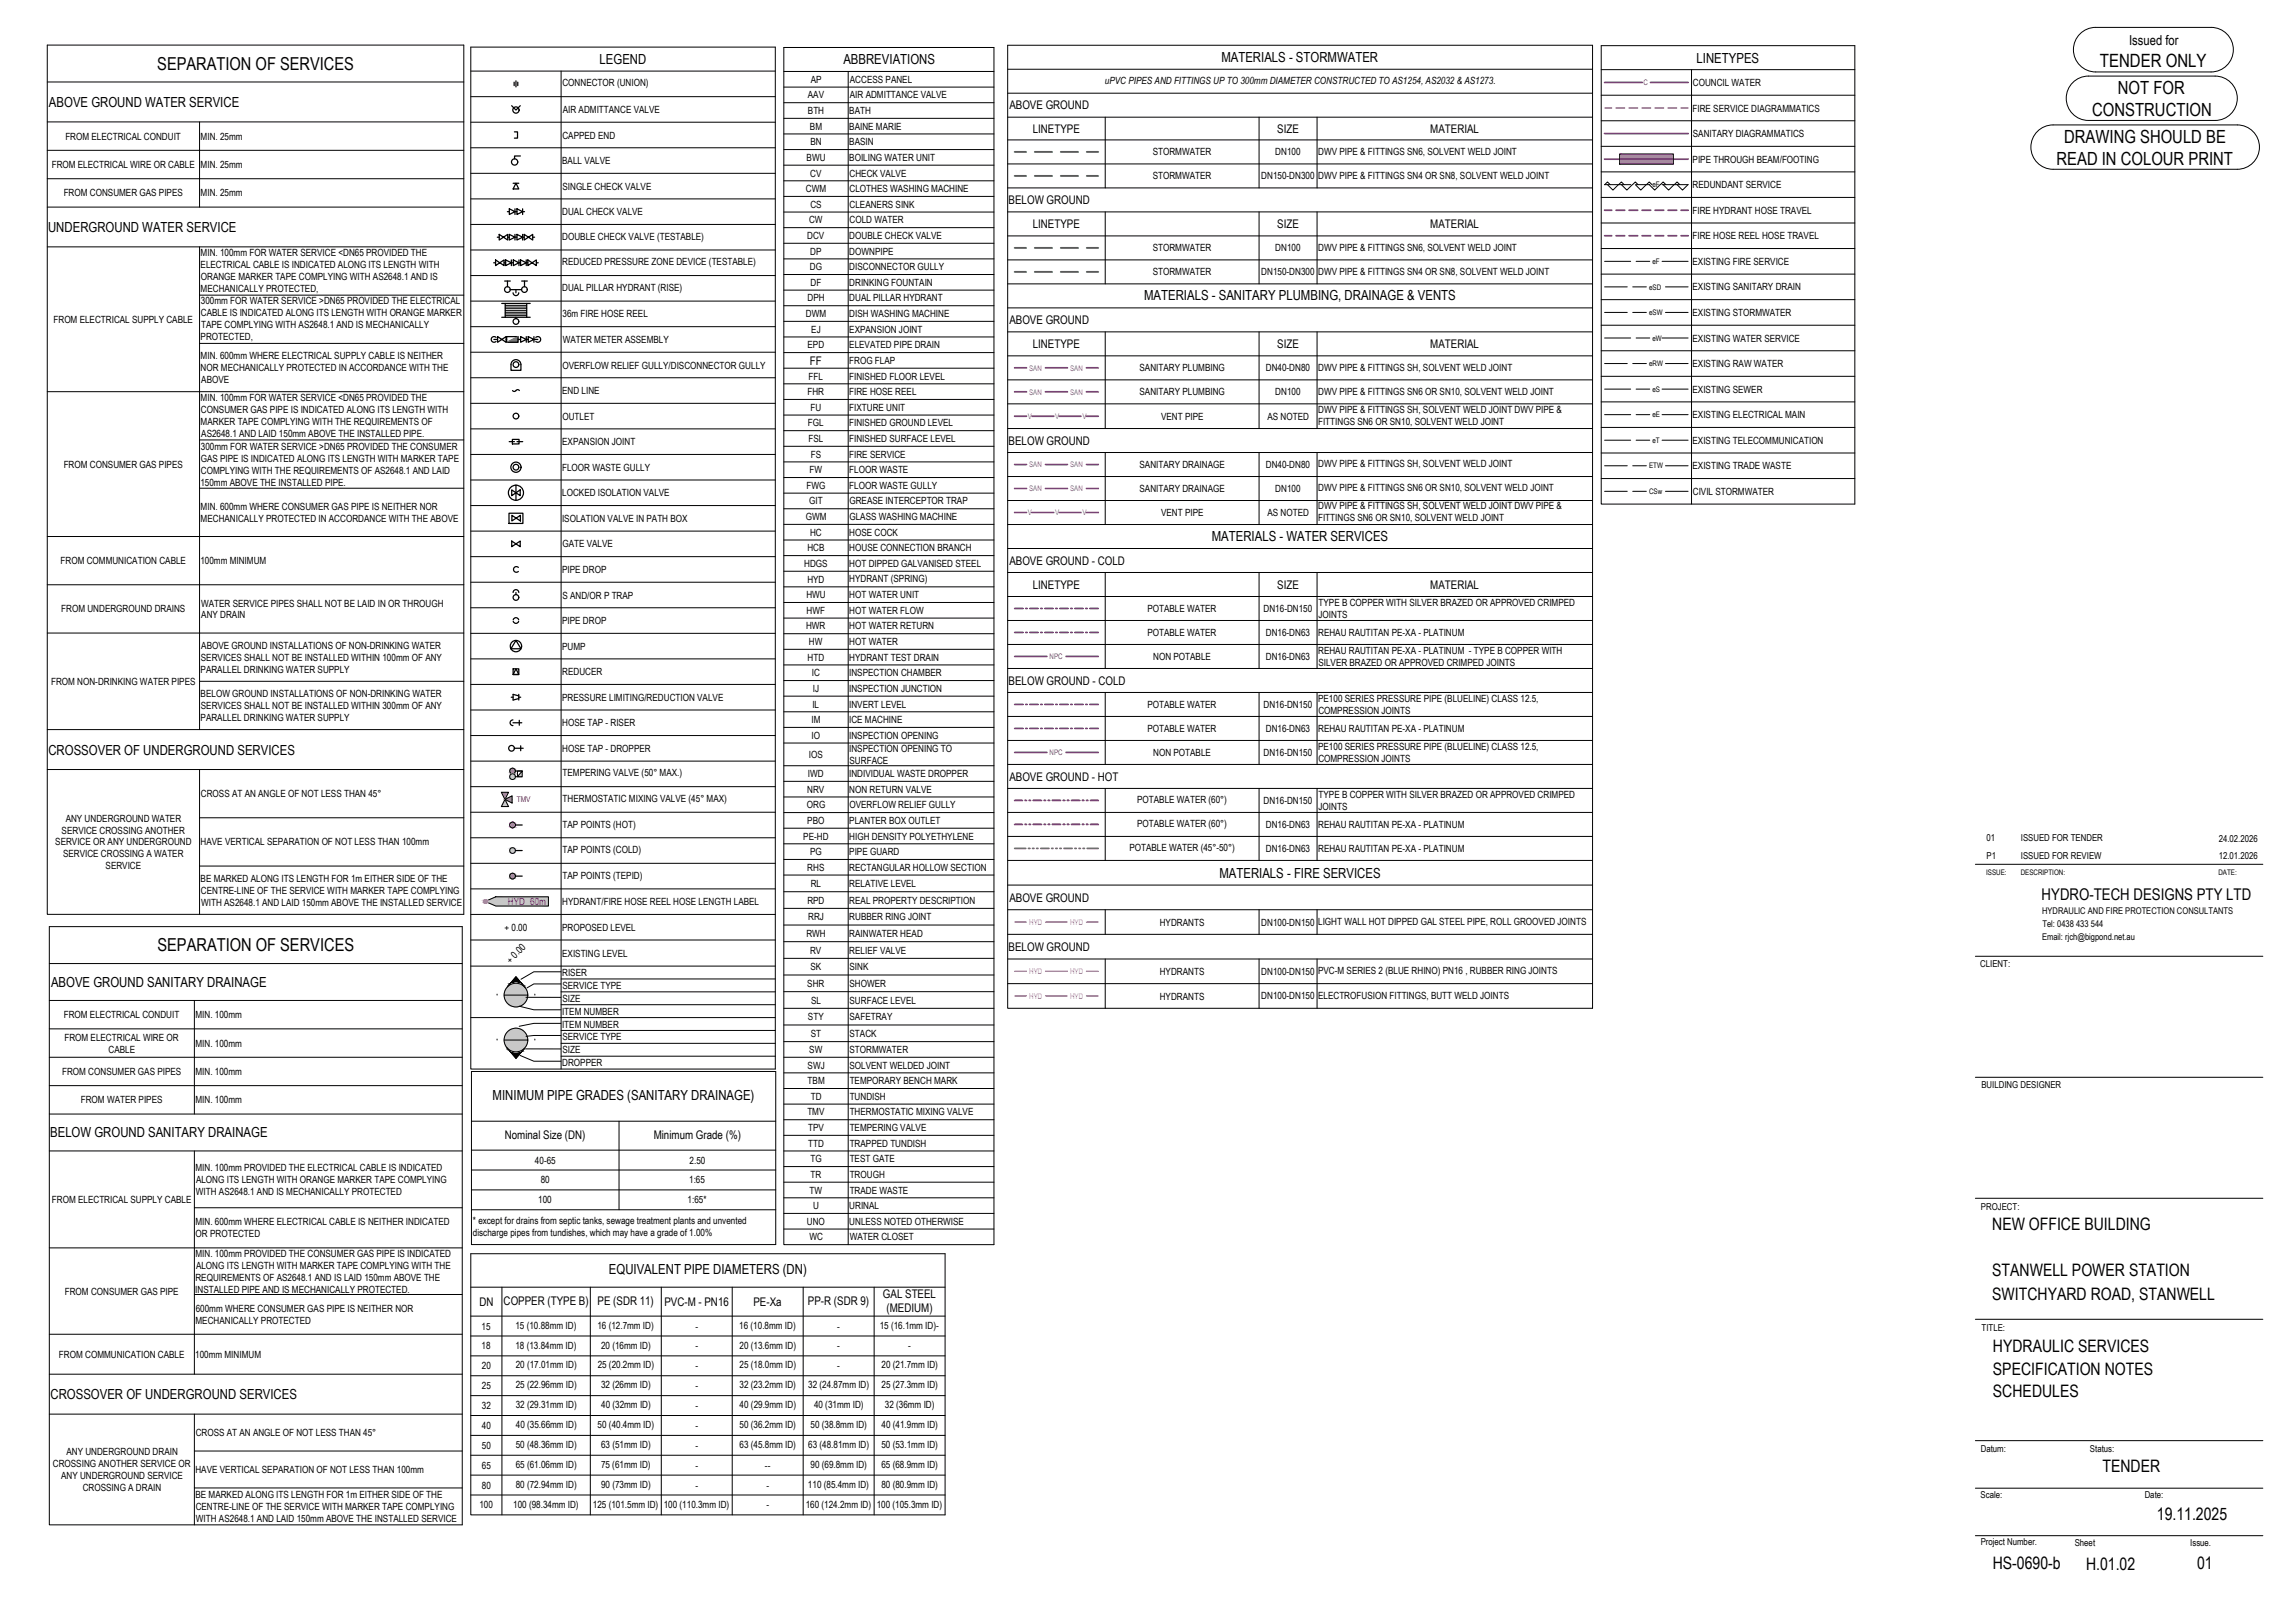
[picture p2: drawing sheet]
<svg xmlns="http://www.w3.org/2000/svg" width="841mm" height="594mm" viewBox="0 0 841 594" stroke-linecap="round" stroke-linejoin="round" font-family="sans-serif">
<defs><g id="words">
<text font-size="6.7" x="769.5" y="24.6">TENDER ONLY</text>
<g font-size="6.6">
<text x="776.1" y="34.4">NOT FOR</text>
<text x="766.7" y="42.4">CONSTRUCTION</text>
<text x="756.4" y="52.3">DRAWING SHOULD BE</text>
<text x="753.6" y="60.3">READ IN COLOUR PRINT</text>
</g>
<g font-size="6.5">
<text x="57.6" y="25.6">SEPARATION OF SERVICES</text>
<text x="57.7" y="348.5">SEPARATION OF SERVICES</text>
</g>
<g font-size="6.3">
<text x="730.1" y="450.4">NEW OFFICE BUILDING</text>
<text x="730.1" y="467.2">STANWELL POWER STATION</text>
<text x="730.1" y="476">SWITCHYARD ROAD, STANWELL</text>
<text x="730.3" y="495.2">HYDRAULIC SERVICES</text>
<text x="730.3" y="503.6">SPECIFICATION NOTES</text>
<text x="730.3" y="511.6">SCHEDULES</text>
<text x="770.5" y="539.3">TENDER</text>
<text x="790.4" y="556.8">19.11.2025</text>
<text x="730.3" y="574.7">HS-0690-b</text>
<text x="764.4" y="575">H.01.02</text>
<text x="805.1" y="574.7">01</text>
</g>
<text font-size="5.9" x="748.2" y="329.6">HYDRO-TECH DESIGNS PTY LTD</text>
<g font-size="5.1">
<text x="219.7" y="23.5">LEGEND</text>
<text x="309.1" y="23.6">ABBREVIATIONS</text>
<text x="447.6" y="22.8">MATERIALS - STORMWATER</text>
<text x="621.7" y="22.9">LINETYPES</text>
<text x="17.9" y="39.2">ABOVE GROUND WATER SERVICE</text>
<text x="17.6" y="85">UNDERGROUND WATER SERVICE</text>
<text x="419.3" y="109.9">MATERIALS - SANITARY PLUMBING, DRAINAGE &amp; VENTS</text>
<text x="444.1" y="198.3">MATERIALS - WATER SERVICES</text>
<text x="17.8" y="276.4">CROSSOVER OF UNDERGROUND SERVICES</text>
<text x="446.9" y="321.5">MATERIALS - FIRE SERVICES</text>
<text x="18.7" y="361.5">ABOVE GROUND SANITARY DRAINAGE</text>
<text x="180.5" y="402.9">MINIMUM PIPE GRADES (SANITARY DRAINAGE)</text>
<text x="18.4" y="416.6">BELOW GROUND SANITARY DRAINAGE</text>
<text x="223.1" y="466.6">EQUIVALENT PIPE DIAMETERS (DN)</text>
<text x="18.5" y="512.4">CROSSOVER OF UNDERGROUND SERVICES</text>
</g>
<text font-size="5" x="780.2" y="16.5">Issued for</text>
<g font-size="4.4">
<text x="369.9" y="40.1">ABOVE GROUND</text>
<text x="378.5" y="48.6">LINETYPE</text>
<text x="468.1" y="48.6">SIZE</text>
<text x="524.1" y="48.6">MATERIAL</text>
<text x="369.6" y="74.8">BELOW GROUND</text>
<text x="378.5" y="83.6">LINETYPE</text>
<text x="468.1" y="83.6">SIZE</text>
<text x="524.1" y="83.6">MATERIAL</text>
<text x="369.9" y="118.7">ABOVE GROUND</text>
<text x="378.5" y="127.5">LINETYPE</text>
<text x="468.1" y="127.5">SIZE</text>
<text x="524.1" y="127.5">MATERIAL</text>
<text x="296.8" y="133.6">FF</text>
<text x="369.6" y="162.9">BELOW GROUND</text>
<text x="369.9" y="206.9">ABOVE GROUND - COLD</text>
<text x="378.5" y="215.6">LINETYPE</text>
<text x="468.1" y="215.6">SIZE</text>
<text x="524.1" y="215.6">MATERIAL</text>
<text x="369.6" y="250.8">BELOW GROUND - COLD</text>
<text x="369.9" y="285.9">ABOVE GROUND - HOT</text>
<text x="369.9" y="330.2">ABOVE GROUND</text>
<text x="369.6" y="348.3">BELOW GROUND</text>
<text x="185" y="417.1">Nominal Size (DN)</text>
<text x="239.6" y="417.1">Minimum Grade (%)</text>
<text x="175.7" y="478.3">DN</text>
<text x="184.6" y="477.9">COPPER (TYPE B)</text>
<text x="219" y="477.9">PE (SDR 11)</text>
<text x="243.5" y="478.3">PVC-M - PN16</text>
<text x="276.1" y="478.3">PE-Xa</text>
<text x="296.1" y="477.9">PP-R (SDR 9)</text>
<text x="323.6" y="475.2">GAL STEEL</text>
<text x="324.9" y="480.5">(MEDIUM)</text>
</g>
<g font-size="3.6">
<text x="206.1" y="31.7">CONNECTOR (UNION)</text>
<text x="297.1" y="30.3">AP</text>
<text x="311.5" y="30.3">ACCESS PANEL</text>
<text x="404.9" y="30.8">uPVC PIPES AND FITTINGS UP TO 300mm DIAMETER CONSTRUCTED TO AS1254, AS2032 &amp; AS1273.</text>
<text x="620.3" y="31.5">COUNCIL WATER</text>
<text x="206.2" y="41.4">AIR ADMITTANCE VALVE</text>
<text x="296.1" y="36.1">AAV</text>
<text x="296.1" y="41.8">BTH</text>
<text x="311.2" y="41.8">BATH</text>
<text x="311.5" y="36.1">AIR ADMITTANCE VALVE</text>
<text x="620.2" y="40.9">FIRE SERVICE DIAGRAMMATICS</text>
<text x="296.8" y="47.5">BM</text>
<text x="311.2" y="47.5">BAINE MARIE</text>
<text x="23.9" y="51.2">FROM ELECTRICAL CONDUIT</text>
<text x="73.5" y="51.1">MIN. 25mm</text>
<text x="206.1" y="50.7">CAPPED END</text>
<text x="297" y="53.2">BN</text>
<text x="311.2" y="53.2">BASIN</text>
<text x="620.4" y="50.2">SANITARY DIAGRAMMATICS</text>
<text x="295.6" y="58.9">BWU</text>
<text x="311.2" y="58.9">BOILING WATER UNIT</text>
<text x="422.4" y="56.9">STORMWATER</text>
<text x="467.4" y="56.9">DN100</text>
<text x="483.1" y="56.7">DWV PIPE &amp; FITTINGS SN6, SOLVENT WELD JOINT</text>
<text x="620.3" y="59.6">PIPE THROUGH BEAM/FOOTING</text>
<text x="19" y="61.6">FROM ELECTRICAL WIRE OR CABLE</text>
<text x="73.5" y="61.5">MIN. 25mm</text>
<text x="206" y="60.1">BALL VALVE</text>
<text x="296.9" y="64.7">CV</text>
<text x="311.3" y="64.7">CHECK VALVE</text>
<text x="422.4" y="65.7">STORMWATER</text>
<text x="462.2" y="65.7">DN150-DN300</text>
<text x="483.1" y="65.5">DWV PIPE &amp; FITTINGS SN4 OR SN8, SOLVENT WELD JOINT</text>
<text x="23.3" y="72">FROM CONSUMER GAS PIPES</text>
<text x="73.5" y="71.9">MIN. 25mm</text>
<text x="206.1" y="69.5">SINGLE CHECK VALVE</text>
<text x="295.4" y="70.4">CWM</text>
<text x="311.3" y="70.4">CLOTHES WASHING MACHINE</text>
<text x="620.3" y="68.9">REDUNDANT SERVICE</text>
<text x="297" y="76.1">CS</text>
<text x="311.3" y="76.1">CLEANERS SINK</text>
<text x="206" y="78.8">DUAL CHECK VALVE</text>
<text x="296.5" y="81.8">CW</text>
<text x="311.3" y="81.8">COLD WATER</text>
<text x="620.2" y="78.3">FIRE HYDRANT HOSE TRAVEL</text>
<text x="206" y="87.8">DOUBLE CHECK VALVE (TESTABLE)</text>
<text x="295.8" y="87.5">DCV</text>
<text x="311.2" y="87.5">DOUBLE CHECK VALVE</text>
<text x="620.2" y="87.7">FIRE HOSE REEL HOSE TRAVEL</text>
<text x="73.5" y="93.8">MIN. 100mm FOR WATER SERVICE &lt;DN65 PROVIDED THE</text>
<text x="296.9" y="93.3">DP</text>
<text x="311.2" y="93.3">DOWNPIPE</text>
<text x="422.4" y="92.1">STORMWATER</text>
<text x="467.4" y="92.1">DN100</text>
<text x="483.1" y="91.9">DWV PIPE &amp; FITTINGS SN6, SOLVENT WELD JOINT</text>
<text x="73.5" y="98.1">ELECTRICAL CABLE IS INDICATED ALONG ITS LENGTH WITH</text>
<text x="206" y="97.2">REDUCED PRESSURE ZONE DEVICE (TESTABLE)</text>
<text x="296.8" y="99">DG</text>
<text x="311.2" y="99">DISCONNECTOR GULLY</text>
<text x="422.4" y="100.9">STORMWATER</text>
<text x="462.2" y="100.9">DN150-DN300</text>
<text x="483.1" y="100.7">DWV PIPE &amp; FITTINGS SN4 OR SN8, SOLVENT WELD JOINT</text>
<text x="620.3" y="97">EXISTING FIRE SERVICE</text>
<text x="73.5" y="106.9">MECHANICALLY PROTECTED,</text>
<text x="73.6" y="102.5">ORANGE MARKER TAPE COMPLYING WITH AS2648.1 AND IS</text>
<text x="206" y="106.5">DUAL PILLAR HYDRANT (RISE)</text>
<text x="297" y="104.7">DF</text>
<text x="311.2" y="104.7">DRINKING FOUNTAIN</text>
<text x="620.3" y="106.4">EXISTING SANITARY DRAIN</text>
<text x="73.6" y="111.4">300mm FOR WATER SERVICE &gt;DN65 PROVIDED THE ELECTRICAL</text>
<text x="295.9" y="110.4">DPH</text>
<text x="311.2" y="110.4">DUAL PILLAR HYDRANT</text>
<text x="19.6" y="118.2">FROM ELECTRICAL SUPPLY CABLE</text>
<text x="73.6" y="115.8">CABLE IS INDICATED ALONG ITS LENGTH WITH ORANGE MARKER</text>
<text x="206.1" y="116.3">36m FIRE HOSE REEL</text>
<text x="295.3" y="116.1">DWM</text>
<text x="311.2" y="116.1">DISH WASHING MACHINE</text>
<text x="620.3" y="115.7">EXISTING STORMWATER</text>
<text x="73.5" y="124.6">PROTECTED,</text>
<text x="73.7" y="120.2">TAPE COMPLYING WITH AS2648.1 AND IS MECHANICALLY</text>
<text x="206.2" y="125.6">WATER METER ASSEMBLY</text>
<text x="297.3" y="121.8">EJ</text>
<text x="311.2" y="121.9">EXPANSION JOINT</text>
<text x="620.3" y="125.1">EXISTING WATER SERVICE</text>
<text x="73.5" y="131.5">MIN. 600mm WHERE ELECTRICAL SUPPLY CABLE IS NEITHER</text>
<text x="295.9" y="127.6">EPD</text>
<text x="311.2" y="127.6">ELEVATED PIPE DRAIN</text>
<text x="73.5" y="135.9">NOR MECHANICALLY PROTECTED IN ACCORDANCE WITH THE</text>
<text x="206.1" y="135">OVERFLOW RELIEF GULLY/DISCONNECTOR GULLY</text>
<text x="311.2" y="133.3">FROG FLAP</text>
<text x="417.6" y="136">SANITARY PLUMBING</text>
<text x="463.9" y="136">DN40-DN80</text>
<text x="483.1" y="135.8">DWV PIPE &amp; FITTINGS SH, SOLVENT WELD JOINT</text>
<text x="620.3" y="134.5">EXISTING RAW WATER</text>
<text x="73.8" y="140.3">ABOVE</text>
<text x="296.3" y="139">FFL</text>
<text x="311.2" y="139">FINISHED FLOOR LEVEL</text>
<text x="620.3" y="143.8">EXISTING SEWER</text>
<text x="73.5" y="147">MIN. 100mm FOR WATER SERVICE &lt;DN65 PROVIDED THE</text>
<text x="206" y="144.3">END LINE</text>
<text x="295.9" y="144.7">FHR</text>
<text x="311.2" y="144.7">FIRE HOSE REEL</text>
<text x="417.6" y="144.8">SANITARY PLUMBING</text>
<text x="467.4" y="144.8">DN100</text>
<text x="483.1" y="144.6">DWV PIPE &amp; FITTINGS SN6 OR SN10, SOLVENT WELD JOINT</text>
<text x="73.5" y="155.8">MARKER TAPE COMPLYING WITH THE REQUIREMENTS OF</text>
<text x="73.6" y="151.4">CONSUMER GAS PIPE IS INDICATED ALONG ITS LENGTH WITH</text>
<text x="206.1" y="153.7">OUTLET</text>
<text x="297" y="150.4">FU</text>
<text x="311.2" y="150.4">FIXTURE UNIT</text>
<text x="425.5" y="153.7">VENT PIPE</text>
<text x="464.5" y="153.7">AS NOTED</text>
<text x="483" y="155.7">FITTINGS SN6 OR SN10, SOLVENT WELD JOINT</text>
<text x="483.1" y="151.3">DWV PIPE &amp; FITTINGS SH, SOLVENT WELD JOINT DWV PIPE &amp;</text>
<text x="620.3" y="153.2">EXISTING ELECTRICAL MAIN</text>
<text x="73.8" y="160.2">AS2648.1 AND LAID 150mm ABOVE THE INSTALLED PIPE.</text>
<text x="296.1" y="156.2">FGL</text>
<text x="296.2" y="161.9">FSL</text>
<text x="311.2" y="156.2">FINISHED GROUND LEVEL</text>
<text x="311.2" y="161.9">FINISHED SURFACE LEVEL</text>
<text x="73.6" y="164.7">300mm FOR WATER SERVICE &gt;DN65 PROVIDED THE CONSUMER</text>
<text x="206" y="163.1">EXPANSION JOINT</text>
<text x="297.1" y="167.6">FS</text>
<text x="311.2" y="167.6">FIRE SERVICE</text>
<text x="620.3" y="162.5">EXISTING TELECOMMUNICATION</text>
<text x="23.3" y="171.3">FROM CONSUMER GAS PIPES</text>
<text x="73.6" y="169.1">GAS PIPE IS INDICATED ALONG ITS LENGTH WITH MARKER TAPE</text>
<text x="73.6" y="173.5">COMPLYING WITH THE REQUIREMENTS OF AS2648.1 AND LAID</text>
<text x="206" y="172.4">FLOOR WASTE GULLY</text>
<text x="296.6" y="173.3">FW</text>
<text x="311.2" y="173.3">FLOOR WASTE</text>
<text x="417.6" y="171.4">SANITARY DRAINAGE</text>
<text x="463.9" y="171.4">DN40-DN80</text>
<text x="483.1" y="171.2">DWV PIPE &amp; FITTINGS SH, SOLVENT WELD JOINT</text>
<text x="620.3" y="171.9">EXISTING TRADE WASTE</text>
<text x="73.4" y="177.8">150mm ABOVE THE INSTALLED PIPE.</text>
<text x="295.5" y="179.1">FWG</text>
<text x="311.2" y="179.1">FLOOR WASTE GULLY</text>
<text x="483.1" y="180">DWV PIPE &amp; FITTINGS SN6 OR SN10, SOLVENT WELD JOINT</text>
<text x="206" y="181.8">LOCKED ISOLATION VALVE</text>
<text x="296.5" y="184.8">GIT</text>
<text x="311.3" y="184.8">GREASE INTERCEPTOR TRAP</text>
<text x="417.6" y="180.2">SANITARY DRAINAGE</text>
<text x="467.4" y="180.2">DN100</text>
<text x="620.3" y="181.3">CIVIL STORMWATER</text>
<text x="73.5" y="186.8">MIN. 600mm WHERE CONSUMER GAS PIPE IS NEITHER NOR</text>
<text x="73.5" y="191.1">MECHANICALLY PROTECTED IN ACCORDANCE WITH THE ABOVE</text>
<text x="206" y="191.1">ISOLATION VALVE IN PATH BOX</text>
<text x="295.3" y="190.5">GWM</text>
<text x="311.3" y="190.5">GLASS WASHING MACHINE</text>
<text x="425.5" y="189">VENT PIPE</text>
<text x="464.5" y="189">AS NOTED</text>
<text x="483" y="191">FITTINGS SN6 OR SN10, SOLVENT WELD JOINT</text>
<text x="483.1" y="186.6">DWV PIPE &amp; FITTINGS SH, SOLVENT WELD JOINT DWV PIPE &amp;</text>
<text x="296.8" y="196.2">HC</text>
<text x="311.2" y="196.2">HOSE COCK</text>
<text x="206.1" y="200.5">GATE VALVE</text>
<text x="295.9" y="201.9">HCB</text>
<text x="311.2" y="201.9">HOUSE CONNECTION BRANCH</text>
<text x="22.2" y="206.6">FROM COMMUNICATION CABLE</text>
<text x="73.4" y="206.6">100mm MINIMUM</text>
<text x="206" y="209.9">PIPE DROP</text>
<text x="294.7" y="207.7">HDGS</text>
<text x="311.2" y="207.7">HOT DIPPED GALVANISED STEEL</text>
<text x="295.9" y="213.4">HYD</text>
<text x="311.2" y="213">HYDRANT (SPRING)</text>
<text x="206.1" y="219.2">S AND/OR P TRAP</text>
<text x="295.5" y="219.1">HWU</text>
<text x="311.2" y="219.1">HOT WATER UNIT</text>
<text x="483.2" y="222">TYPE B COPPER WITH SILVER BRAZED OR APPROVED CRIMPED</text>
<text x="22.4" y="224.3">FROM UNDERGROUND DRAINS</text>
<text x="73.7" y="222.2">WATER SERVICE PIPES SHALL NOT BE LAID IN OR THROUGH</text>
<text x="73.8" y="226.5">ANY DRAIN</text>
<text x="295.6" y="224.8">HWF</text>
<text x="311.2" y="224.8">HOT WATER FLOW</text>
<text x="420.5" y="224.2">POTABLE WATER</text>
<text x="463" y="224.1">DN16-DN150</text>
<text x="483.2" y="226.4">JOINTS</text>
<text x="206" y="228.6">PIPE DROP</text>
<text x="295.4" y="230.5">HWR</text>
<text x="311.2" y="230.5">HOT WATER RETURN</text>
<text x="420.5" y="233">POTABLE WATER</text>
<text x="463.9" y="232.9">DN16-DN63</text>
<text x="483" y="232.9">REHAU RAUTITAN PE-XA - PLATINUM</text>
<text x="73.8" y="237.6">ABOVE GROUND INSTALLATIONS OF NON-DRINKING WATER</text>
<text x="206" y="237.9">PUMP</text>
<text x="296.5" y="236.3">HW</text>
<text x="311.2" y="236.3">HOT WATER</text>
<text x="483" y="239.5">REHAU RAUTITAN PE-XA - PLATINUM - TYPE B COPPER WITH</text>
<text x="73.6" y="242">SERVICES SHALL NOT BE INSTALLED WITHIN 100mm OF ANY</text>
<text x="295.9" y="242">HTD</text>
<text x="311.2" y="242">HYDRANT TEST DRAIN</text>
<text x="422.6" y="241.7">NON POTABLE</text>
<text x="463.9" y="241.7">DN16-DN63</text>
<text x="483.1" y="243.9">SILVER BRAZED OR APPROVED CRIMPED JOINTS</text>
<text x="18.7" y="250.8">FROM NON-DRINKING WATER PIPES</text>
<text x="73.5" y="246.4">PARALLEL DRINKING WATER SUPPLY</text>
<text x="206" y="247.3">REDUCER</text>
<text x="297.5" y="247.7">IC</text>
<text x="311.2" y="247.7">INSPECTION CHAMBER</text>
<text x="73.5" y="255.3">BELOW GROUND INSTALLATIONS OF NON-DRINKING WATER</text>
<text x="206" y="256.7">PRESSURE LIMITING/REDUCTION VALVE</text>
<text x="297.9" y="253.4">IJ</text>
<text x="311.2" y="253.4">INSPECTION JUNCTION</text>
<text x="483" y="257.1">PE100 SERIES PRESSURE PIPE (BLUELINE) CLASS 12.5,</text>
<text x="73.6" y="259.7">SERVICES SHALL NOT BE INSTALLED WITHIN 300mm OF ANY</text>
<text x="297.7" y="259.1">IL</text>
<text x="311.2" y="259.1">INVERT LEVEL</text>
<text x="420.5" y="259.3">POTABLE WATER</text>
<text x="463" y="259.3">DN16-DN150</text>
<text x="483.1" y="261.5">COMPRESSION JOINTS</text>
<text x="73.5" y="264.1">PARALLEL DRINKING WATER SUPPLY</text>
<text x="206" y="266">HOSE TAP - RISER</text>
<text x="297.4" y="264.9">IM</text>
<text x="311.2" y="264.9">ICE MACHINE</text>
<text x="420.5" y="268.1">POTABLE WATER</text>
<text x="463.9" y="268.1">DN16-DN63</text>
<text x="483" y="268.1">REHAU RAUTITAN PE-XA - PLATINUM</text>
<text x="206" y="275.4">HOSE TAP - DROPPER</text>
<text x="297.4" y="270.6">IO</text>
<text x="311.2" y="270.6">INSPECTION OPENING</text>
<text x="311.2" y="275.4">INSPECTION OPENING TO</text>
<text x="483" y="274.7">PE100 SERIES PRESSURE PIPE (BLUELINE) CLASS 12.5,</text>
<text x="296.4" y="277.6">IOS</text>
<text x="311.3" y="279.8">SURFACE</text>
<text x="422.6" y="276.9">NON POTABLE</text>
<text x="463" y="276.9">DN16-DN150</text>
<text x="483.1" y="279.1">COMPRESSION JOINTS</text>
<text x="206.2" y="284.4">TEMPERING VALVE (50° MAX.)</text>
<text x="296.1" y="284.6">IWD</text>
<text x="311.2" y="284.6">INDIVIDUAL WASTE DROPPER</text>
<text x="73.6" y="292">CROSS AT AN ANGLE OF NOT LESS THAN 45°</text>
<text x="206.2" y="293.7">THERMOSTATIC MIXING VALVE (45° MAX)</text>
<text x="295.8" y="290.3">NRV</text>
<text x="311.2" y="290.3">NON RETURN VALVE</text>
<text x="483.2" y="292.3">TYPE B COPPER WITH SILVER BRAZED OR APPROVED CRIMPED</text>
<text x="295.7" y="296.1">ORG</text>
<text x="311.3" y="296.1">OVERFLOW RELIEF GULLY</text>
<text x="416.7" y="294.1">POTABLE WATER (60°)</text>
<text x="463" y="294.5">DN16-DN150</text>
<text x="483.2" y="296.7">JOINTS</text>
<text x="22.6" y="305.3">SERVICE CROSSING ANOTHER</text>
<text x="24.1" y="300.9">ANY UNDERGROUND WATER</text>
<text x="206.2" y="303.1">TAP POINTS (HOT)</text>
<text x="295.8" y="301.8">PBO</text>
<text x="311.2" y="301.8">PLANTER BOX OUTLET</text>
<text x="416.7" y="302.9">POTABLE WATER (60°)</text>
<text x="463.9" y="303.2">DN16-DN63</text>
<text x="483" y="303.2">REHAU RAUTITAN PE-XA - PLATINUM</text>
<text x="20.3" y="309.7">SERVICE OR ANY UNDERGROUND</text>
<text x="73.5" y="309.7">HAVE VERTICAL SEPARATION OF NOT LESS THAN 100mm</text>
<text x="294.4" y="307.5">PE-HD</text>
<text x="311.2" y="307.5">HIGH DENSITY POLYETHYLENE</text>
<text x="413.9" y="311.7">POTABLE WATER (45°-50°)</text>
<text x="23.1" y="314">SERVICE CROSSING A WATER</text>
<text x="206.2" y="312.5">TAP POINTS (COLD)</text>
<text x="296.9" y="313.2">PG</text>
<text x="311.2" y="313.2">PIPE GUARD</text>
<text x="463.9" y="312">DN16-DN63</text>
<text x="483" y="312">REHAU RAUTITAN PE-XA - PLATINUM</text>
<text x="38.7" y="318.4">SERVICE</text>
<text x="73.5" y="323">BE MARKED ALONG ITS LENGTH FOR 1m EITHER SIDE OF THE</text>
<text x="206.2" y="321.8">TAP POINTS (TEPID)</text>
<text x="295.9" y="318.9">RHS</text>
<text x="311.2" y="318.9">RECTANGULAR HOLLOW SECTION</text>
<text x="73.6" y="327.3">CENTRE-LINE OF THE SERVICE WITH MARKER TAPE COMPLYING</text>
<text x="297.1" y="324.8">RL</text>
<text x="311.2" y="324.8">RELATIVE LEVEL</text>
<text x="73.7" y="331.7">WITH AS2648.1 AND LAID 150mm ABOVE THE INSTALLED SERVICE</text>
<text x="206" y="331.5">HYDRANT/FIRE HOSE REEL HOSE LENGTH LABEL</text>
<text x="295.9" y="331">RPD</text>
<text x="311.2" y="331">REAL PROPERTY DESCRIPTION</text>
<text x="184.9" y="340.9">+ 0.00</text>
<text x="206" y="340.9">PROPOSED LEVEL</text>
<text x="296.1" y="337">RRJ</text>
<text x="311.2" y="337.1">RUBBER RING JOINT</text>
<text x="425" y="339">HYDRANTS</text>
<text x="462.2" y="339">DN100-DN150</text>
<text x="483.1" y="338.8">LIGHT WALL HOT DIPPED GAL STEEL PIPE, ROLL GROOVED JOINTS</text>
<text x="295.5" y="343.2">RWH</text>
<text x="311.2" y="343.2">RAINWATER HEAD</text>
<text x="187" y="352.9" transform="rotate(-45 187 352.9)">+ 0.00</text>
<text x="206" y="350.4">EXISTING LEVEL</text>
<text x="296.9" y="349.3">RV</text>
<text x="311.2" y="349.3">RELIEF VALVE</text>
<text x="206" y="357.5">RISER</text>
<text x="297" y="355.4">SK</text>
<text x="311.3" y="355.4">SINK</text>
<text x="425" y="357.1">HYDRANTS</text>
<text x="462.2" y="357">DN100-DN150</text>
<text x="483" y="356.7">PVC-M SERIES 2 (BLUE RHINO) PN16 , RUBBER RING JOINTS</text>
<text x="206.1" y="362.2">SERVICE TYPE</text>
<text x="295.9" y="361.5">SHR</text>
<text x="311.3" y="361.5">SHOWER</text>
<text x="483" y="365.9">ELECTROFUSION FITTINGS, BUTT WELD JOINTS</text>
<text x="206" y="371.6">ITEM NUMBER</text>
<text x="206.1" y="366.9">SIZE</text>
<text x="297.2" y="367.6">SL</text>
<text x="311.3" y="367.6">SURFACE LEVEL</text>
<text x="425" y="366.1">HYDRANTS</text>
<text x="462.2" y="366.1">DN100-DN150</text>
<text x="23.4" y="372.9">FROM ELECTRICAL CONDUIT</text>
<text x="71.6" y="372.9">MIN. 100mm</text>
<text x="206" y="376.3">ITEM NUMBER</text>
<text x="296.1" y="373.7">STY</text>
<text x="311.3" y="373.7">SAFETRAY</text>
<text x="23.6" y="381.1">FROM ELECTRICAL WIRE OR</text>
<text x="71.6" y="383.3">MIN. 100mm</text>
<text x="206.1" y="381.1">SERVICE TYPE</text>
<text x="297.1" y="379.8">ST</text>
<text x="311.3" y="379.8">STACK</text>
<text x="39.8" y="385.5">CABLE</text>
<text x="206.1" y="385.8">SIZE</text>
<text x="296.6" y="385.7">SW</text>
<text x="311.3" y="385.7">STORMWATER</text>
<text x="22.8" y="393.7">FROM CONSUMER GAS PIPES</text>
<text x="71.6" y="393.7">MIN. 100mm</text>
<text x="206" y="390.5">DROPPER</text>
<text x="295.9" y="391.4">SWJ</text>
<text x="311.3" y="391.4">SOLVENT WELDED JOINT</text>
<text x="296" y="397.1">TBM</text>
<text x="311.4" y="397.1">TEMPORARY BENCH MARK</text>
<text x="29.6" y="404.1">FROM WATER PIPES</text>
<text x="71.6" y="404.1">MIN. 100mm</text>
<text x="297.1" y="402.8">TD</text>
<text x="311.4" y="402.8">TUNDISH</text>
<text x="295.9" y="408.6">TMV</text>
<text x="311.4" y="408.6">THERMOSTATIC MIXING VALVE</text>
<text x="296.1" y="414.3">TPV</text>
<text x="296.2" y="420">TTD</text>
<text x="311.4" y="414.3">TEMPERING VALVE</text>
<text x="311.4" y="420">TRAPPED TUNDISH</text>
<text x="297" y="425.7">TG</text>
<text x="311.4" y="425.7">TEST GATE</text>
<text x="71.6" y="428.9">MIN. 100mm PROVIDED THE ELECTRICAL CABLE IS INDICATED</text>
<text x="196.1" y="426.2">40-65</text>
<text x="252.7" y="426.2">2.50</text>
<text x="297" y="431.4">TR</text>
<text x="311.4" y="431.4">TROUGH</text>
<text x="71.8" y="437.6">WITH AS2648.1 AND IS MECHANICALLY PROTECTED</text>
<text x="71.8" y="433.3">ALONG ITS LENGTH WITH ORANGE MARKER TAPE COMPLYING</text>
<text x="198.2" y="433.5">80</text>
<text x="252.6" y="433.5">1:65</text>
<text x="296.7" y="437.2">TW</text>
<text x="311.4" y="437.2">TRADE WASTE</text>
<text x="19" y="440.6">FROM ELECTRICAL SUPPLY CABLE</text>
<text x="197.2" y="440.7">100</text>
<text x="252" y="440.7">1:65*</text>
<text x="298" y="442.9">U</text>
<text x="311.2" y="442.9">URINAL</text>
<text x="71.6" y="448.8">MIN. 600mm WHERE ELECTRICAL CABLE IS NEITHER INDICATED</text>
<text x="173.3" y="448.2">* except for drains from septic tanks, sewage treatment plants and unvented</text>
<text x="295.7" y="448.6">UNO</text>
<text x="311.2" y="448.6">UNLESS NOTED OTHERWISE</text>
<text x="71.7" y="453.2">OR PROTECTED</text>
<text x="173.3" y="452.6">discharge pipes from tundishes, which may have a grade of 1.00%</text>
<text x="296.6" y="454.3">WC</text>
<text x="311.4" y="454.3">WATER CLOSET</text>
<text x="71.6" y="460.3">MIN. 100mm PROVIDED THE CONSUMER GAS PIPE IS INDICATED</text>
<text x="71.8" y="464.7">ALONG ITS LENGTH WITH MARKER TAPE COMPLYING WITH THE</text>
<text x="71.6" y="473.5">INSTALLED PIPE AND IS MECHANICALLY PROTECTED.</text>
<text x="71.6" y="469.1">REQUIREMENTS OF AS2648.1 AND IS LAID 150mm ABOVE THE</text>
<text x="23.8" y="474.2">FROM CONSUMER GAS PIPE</text>
<text x="71.6" y="484.9">MECHANICALLY PROTECTED</text>
<text x="71.7" y="480.5">600mm WHERE CONSUMER GAS PIPE IS NEITHER NOR</text>
<text x="176.5" y="487">15</text>
<text x="188.9" y="486.6">15 (10.88mm ID)</text>
<text x="218.9" y="486.6">16 (12.7mm ID)</text>
<text x="254.8" y="487">-</text>
<text x="270.9" y="486.6">16 (10.8mm ID)</text>
<text x="306.8" y="487">-</text>
<text x="322.4" y="486.6">15 (16.1mm ID)-</text>
<text x="21.6" y="497.3">FROM COMMUNICATION CABLE</text>
<text x="71.5" y="497.3">100mm MINIMUM</text>
<text x="176.5" y="494.2">18</text>
<text x="188.9" y="493.9">18 (13.84mm ID)</text>
<text x="220.3" y="493.9">20 (16mm ID)</text>
<text x="254.8" y="494.3">-</text>
<text x="271" y="493.9">20 (13.6mm ID)</text>
<text x="306.8" y="494.3">-</text>
<text x="332.8" y="494.3">-</text>
<text x="176.6" y="501.5">20</text>
<text x="189" y="501.2">20 (17.01mm ID)</text>
<text x="219" y="501.2">25 (20.2mm ID)</text>
<text x="254.8" y="501.5">-</text>
<text x="271" y="501.2">25 (18.0mm ID)</text>
<text x="306.8" y="501.5">-</text>
<text x="323" y="501.2">20 (21.7mm ID)</text>
<text x="176.6" y="508.8">25</text>
<text x="189" y="508.5">25 (22.96mm ID)</text>
<text x="220.3" y="508.5">32 (26mm ID)</text>
<text x="254.8" y="508.8">-</text>
<text x="271" y="508.5">32 (23.2mm ID)</text>
<text x="296.2" y="508.5">32 (24.87mm ID)</text>
<text x="323" y="508.5">25 (27.3mm ID)</text>
<text x="189" y="515.8">32 (29.31mm ID)</text>
<text x="220.3" y="515.8">40 (32mm ID)</text>
<text x="271.1" y="515.8">40 (29.9mm ID)</text>
<text x="298.3" y="515.8">40 (31mm ID)</text>
<text x="324.3" y="515.8">32 (36mm ID)</text>
<text x="176.6" y="516.1">32</text>
<text x="254.8" y="516.1">-</text>
<text x="71.7" y="526">CROSS AT AN ANGLE OF NOT LESS THAN 45°</text>
<text x="176.6" y="523.4">40</text>
<text x="189" y="523">40 (35.66mm ID)</text>
<text x="219" y="523">50 (40.4mm ID)</text>
<text x="254.8" y="523.4">-</text>
<text x="271" y="523">50 (36.2mm ID)</text>
<text x="297" y="523">50 (38.8mm ID)</text>
<text x="323.1" y="523">40 (41.9mm ID)</text>
<text x="24.3" y="532.9">ANY UNDERGROUND DRAIN</text>
<text x="176.6" y="530.7">50</text>
<text x="189" y="530.3">50 (48.36mm ID)</text>
<text x="220.3" y="530.3">63 (51mm ID)</text>
<text x="254.8" y="530.7">-</text>
<text x="271" y="530.3">63 (45.8mm ID)</text>
<text x="296.2" y="530.3">63 (48.81mm ID)</text>
<text x="323" y="530.3">50 (53.1mm ID)</text>
<text x="19.4" y="537.3">CROSSING ANOTHER SERVICE OR</text>
<text x="71.6" y="539.5">HAVE VERTICAL SEPARATION OF NOT LESS THAN 100mm</text>
<text x="176.6" y="537.9">65</text>
<text x="189" y="537.6">65 (61.06mm ID)</text>
<text x="220.2" y="537.6">75 (61mm ID)</text>
<text x="254.8" y="537.9">-</text>
<text x="280.3" y="537.9">--</text>
<text x="297" y="537.6">90 (69.8mm ID)</text>
<text x="323" y="537.6">65 (68.9mm ID)</text>
<text x="22.4" y="541.7">ANY UNDERGROUND SERVICE</text>
<text x="176.6" y="545.2">80</text>
<text x="189" y="544.9">80 (72.94mm ID)</text>
<text x="220.3" y="544.9">90 (73mm ID)</text>
<text x="254.8" y="545.2">-</text>
<text x="280.8" y="545.2">-</text>
<text x="296.1" y="544.9">110 (85.4mm ID)</text>
<text x="323" y="544.9">80 (80.9mm ID)</text>
<text x="30.3" y="546.1">CROSSING A DRAIN</text>
<text x="71.6" y="548.7">BE MARKED ALONG ITS LENGTH FOR 1m EITHER SIDE OF THE</text>
<text x="71.7" y="553">CENTRE-LINE OF THE SERVICE WITH MARKER TAPE COMPLYING</text>
<text x="71.8" y="557.4">WITH AS2648.1 AND LAID 150mm ABOVE THE INSTALLED SERVICE</text>
<text x="175.7" y="552.5">100</text>
<text x="188.1" y="552.1">100 (98.34mm ID)</text>
<text x="217.3" y="552.1">125 (101.5mm ID)</text>
<text x="243.3" y="552.1">100 (110.3mm ID)</text>
<text x="280.8" y="552.5">-</text>
<text x="295.3" y="552.1">160 (124.2mm ID)</text>
<text x="321.3" y="552.1">100 (105.3mm ID)</text>
</g>
<text font-size="3.6" fill="#f9061b" x="186.1" y="331.3">HYD 60m</text>
<g font-size="3.5">
<text x="728" y="308.1">01</text>
<text x="740.6" y="308.1">ISSUED FOR TENDER</text>
<text x="813.1" y="308.2">24.02.2026</text>
<text x="728" y="314.6">P1</text>
<text x="740.6" y="314.7">ISSUED FOR REVIEW</text>
<text x="813.1" y="314.8">12.01.2026</text>
<text x="725.7" y="354.1">CLIENT:</text>
<text x="726.1" y="398.6">BUILDING DESIGNER</text>
<text x="725.9" y="443.3">PROJECT:</text>
<text x="726.2" y="487.6">TITLE:</text>
<text x="725.9" y="531.9">Datum:</text>
<text x="765.9" y="531.9">Status:</text>
<text x="725.8" y="548.5">Scale:</text>
<text x="785.9" y="548.5">Date:</text>
<text x="725.8" y="566">Project Number.</text>
<text x="760.3" y="566.1">Sheet</text>
<text x="802.6" y="566.1">Issue.</text>
</g>
<g font-size="3.4">
<text x="748.3" y="334.9">HYDRAULIC AND FIRE PROTECTION CONSULTANTS</text>
<text x="748.5" y="339.5">Tel: 0438 433 544</text>
<text x="748.3" y="344.2">Email: rjch@bigpond.net.au</text>
</g>
<text font-size="2.9" fill="#f00" x="189.4" y="293.8">TMV</text>
<g font-size="2.8" fill="#3f00ff">
<text x="602.3" y="31.2">C</text>
<text x="384.6" y="241.4">NPC</text>
<text x="384.6" y="276.6">NPC</text>
</g>
<g font-size="2.8">
<text x="605.6" y="68.6">eF</text>
<text x="605.6" y="96.7">eF</text>
<text x="604.3" y="106.1">eSD</text>
<text x="604.3" y="115.4">eSW</text>
<text x="605.6" y="124.8">eW</text>
<text x="604.3" y="134.2">eRW</text>
<text x="605.6" y="143.5">eS</text>
<text x="605.6" y="152.9">eE</text>
<text x="605.6" y="162.2">eT</text>
<text x="604.3" y="171.6">ETW</text>
<text x="604.3" y="181">CSw</text>
<text x="727.8" y="320.6">ISSUE:</text>
<text x="740.5" y="320.6">DESCRIPTION:</text>
<text x="813" y="320.6">DATE:</text>
</g>
<g font-size="2.8" fill="#a500dd">
<text x="377.1" y="135.7">SAN</text>
<text x="392.2" y="135.7">SAN</text>
<text x="377.1" y="144.5">SAN</text>
<text x="392.2" y="144.5">SAN</text>
<text x="376.6" y="153.4">V</text>
<text x="386.6" y="153.4">V</text>
<text x="396.6" y="153.4">V</text>
<text x="377.1" y="171.1">SAN</text>
<text x="392.2" y="171.1">SAN</text>
<text x="377.1" y="179.9">SAN</text>
<text x="392.2" y="179.9">SAN</text>
<text x="376.6" y="188.7">V</text>
<text x="386.6" y="188.7">V</text>
<text x="396.6" y="188.7">V</text>
</g>
<g font-size="2.8" fill="#d0d">
<text x="377.1" y="338.7">HYD</text>
<text x="392.2" y="338.7">HYD</text>
<text x="377.1" y="356.8">HYD</text>
<text x="392.2" y="356.8">HYD</text>
<text x="377.1" y="365.8">HYD</text>
<text x="392.2" y="365.8">HYD</text>
</g>
</g></defs>
<!-- layer: ARCH-FITTINGS -->
<g fill="none" stroke="#000" stroke-width=".37">
<path d="M17.3 16.5h152.7v318.4h-152.7zM172.5 17.3h111.6v374.3h-111.6zM287.2 17.4h77v438.5h-77zM369.3 16.6h214.3v352.7h-214.3zM586.8 16.7h92.9v167.9h-92.9zM17.3 30h152.7M172.5 26h111.6M172.5 35.4h111.6M205.6 26v365.6M287.2 26.2h77M287.2 31.9h77M287.2 37.6h77"/>
<path d="M310.8 26.2v429.7M369.3 25.4h214.3M369.3 34.1h214.3M586.8 25.5h92.9M586.8 34.9h92.9M619.9 25.5v159.1M17.3 44.7h152.7M17.3 55.1h152.7M73.1 44.7v31.2M172.5 44.8h111.6M172.5 54.1h111.6M287.2 43.3h77"/>
<path d="M287.2 49.1h77M287.2 54.8h77M369.3 42.9h214.3M369.3 51.2h214.3M405 42.9v25.9M461.4 42.9v25.9M482.6 42.9v25.9M586.8 44.2h92.9M586.8 53.6h92.9M17.3 65.5h152.7M17.3 75.9h152.7M172.5 63.5h111.6"/>
<path d="M172.5 72.8h111.6M287.2 60.5h77M287.2 66.2h77M287.2 71.9h77M287.2 77.7h77M369.3 60h214.3M369.3 68.8h214.3M369.3 77.6h214.3M405 77.6v26.4M461.4 77.6v26.4M482.6 77.6v26.4M586.8 63h92.9"/>
<path d="M586.8 72.3h92.9M17.3 90.4h152.7M73.1 90.4v176.8M172.5 82.2h111.6M172.5 91.6h111.6M287.2 83.4h77M287.2 89.1h77M287.2 94.8h77M369.3 86.4h214.3M369.3 95.2h214.3M586.8 81.7h92.9M586.8 91h92.9"/>
<path d="M73.1 108.1h96.9M172.5 100.9h111.6M172.5 110.3h111.6M172.5 119.6h111.6M287.2 100.5h77M287.2 106.3h77M287.2 112h77M287.2 117.7h77M369.3 104h214.3M369.3 112.8h214.3M586.8 100.4h92.9M586.8 109.8h92.9"/>
<path d="M586.8 119.1h92.9M73.1 125.8h96.9M172.5 129h111.6M172.5 138.4h111.6M287.2 123.4h77M287.2 129.1h77M287.2 134.9h77M369.3 121.6h214.3M369.3 130.3h214.3M369.3 139.1h214.3M405 121.6v35.4M461.4 121.6v35.4"/>
<path d="M482.6 121.6v35.4M586.8 128.5h92.9M586.8 137.8h92.9M17.3 143.5h152.7M172.5 147.7h111.6M172.5 157.1h111.6M287.2 140.6h77M287.2 146.3h77M287.2 152h77M287.2 157.7h77M369.3 147.9h214.3M369.3 157h214.3"/>
<path d="M586.8 147.2h92.9M586.8 156.6h92.9M73.1 161.1h96.9M73.1 178.8h96.9M172.5 166.4h111.6M172.5 175.8h111.6M287.2 163.5h77M287.2 169.2h77M287.2 174.9h77M369.3 165.7h214.3M369.3 174.5h214.3M405 165.7v26.4"/>
<path d="M461.4 165.7v26.4M482.6 165.7v26.4M586.8 165.9h92.9M586.8 175.3h92.9M17.3 196.5h152.7M172.5 185.2h111.6M172.5 194.5h111.6M287.2 180.6h77M287.2 186.3h77M287.2 192.1h77M287.2 197.8h77M369.3 183.3h214.3"/>
<path d="M369.3 192.1h214.3M17.3 214.2h152.7M172.5 203.9h111.6M172.5 213.2h111.6M287.2 203.5h77M287.2 209.2h77M287.2 214.9h77M369.3 200.9h214.3M369.3 209.7h214.3M369.3 218.5h214.3M405 209.7v35.1M461.4 209.7v35.1"/>
<path d="M482.6 209.7v35.1M17.3 231.9h152.7M172.5 222.6h111.6M172.5 232h111.6M287.2 220.7h77M287.2 226.4h77M287.2 232.1h77M287.2 237.8h77M369.3 227.3h214.3M369.3 236h214.3M73.1 249.5h96.9M172.5 241.3h111.6"/>
<path d="M172.5 250.7h111.6M287.2 243.5h77M287.2 249.3h77M287.2 255h77M369.3 244.8h214.3M369.3 253.6h214.3M405 253.6v26.4M461.4 253.6v26.4M482.6 253.6v26.4M17.3 267.2h152.7M172.5 260h111.6M172.5 269.4h111.6"/>
<path d="M172.5 278.8h111.6M287.2 260.7h77M287.2 266.4h77M287.2 272.1h77M369.3 262.4h214.3M369.3 271.2h214.3M369.3 280h214.3M17.3 281.8h152.7M73.1 299.5h96.9M73.1 281.8v53.1M172.5 288.1h111.6M172.5 297.5h111.6"/>
<path d="M287.2 280.5h77M287.2 286.2h77M287.2 291.9h77M287.2 297.6h77M369.3 288.8h214.3M369.3 297.6h214.3M405 288.8v26.3M461.4 288.8v26.3M482.6 288.8v26.3M73.1 317.2h96.9M172.5 306.8h111.6M172.5 316.2h111.6"/>
<path d="M287.2 303.3h77M287.2 309.1h77M287.2 314.8h77M369.3 306.3h214.3M369.3 315.1h214.3M18.1 339.4h151.3v219.1h-151.3zM172.5 325.6h111.6M172.5 334.9h111.6M287.2 320.5h77M287.2 326.6h77M287.2 332.7h77M287.2 338.8h77"/>
<path d="M369.3 324.2h214.3M369.3 333.2h214.3M405 333.2v9M461.4 333.2v9M482.6 333.2v9M18.1 352.9h151.3M172.5 344.3h111.6M172.5 353.8h111.6M205.6 358.6h78.5M287.2 344.9h77M287.2 351h77M287.2 357.1h77"/>
<path d="M369.3 342.2h214.3M369.3 351.2h214.3M405 351.2v18.1M461.4 351.2v18.1M482.6 351.2v18.1M18.1 366.4h151.3M18.1 376.8h151.3M71.2 366.4v41.6M172.5 372.7h111.6M184.8 364.5h8.6M185.9 361.5l3.2-3.8 3.4 4.1M205.6 363.3h78.5"/>
<path d="M205.6 368h78.5M205.6 377.4h78.5M287.2 363.2h77M287.2 369.3h77M287.2 375.4h77M369.3 360.3h214.3M18.1 387.2h151.3M18.1 397.6h151.3M184.8 380.9h8.6M185.7 383.6l3.4 4.1 3.1-3.8M205.6 382.1h78.5M205.6 386.8h78.5"/>
<path d="M287.2 387.2h77M287.2 381.5h77M287.2 393h77M287.2 398.7h77M18.1 408h151.3M287.2 404.4h77M287.2 410.1h77M287.2 415.8h77M18.1 421.5h151.3M71.2 421.5v81.8M287.2 421.6h77M287.2 427.3h77"/>
<path d="M287.2 433h77M287.2 438.7h77M18.1 457.1h151.3M71.2 442.4h98.2M287.2 444.4h77M287.2 450.2h77M71.2 474.1h98.2M18.1 488.7h151.3M18.1 503.3h151.3M18.1 517.9h151.3M71.2 517.9v40.6M71.2 531.5h98.2"/>
<path d="M71.2 545h98.2"/>
<circle cx="189.1" cy="364.5" r="4.3"/>
<circle cx="189.1" cy="380.9" r="4.3"/>
</g>
<!-- layer: 00-Stormwater dash -->
<g fill="none" stroke="#00b85c" stroke-width=".7">
<path d="M371.8 55.6h4.2M379.2 55.6h6.4M388.7 55.6h6.4M398.3 55.6h4.1M371.8 64.4h4.2M379.2 64.4h6.4M388.7 64.4h6.4M398.3 64.4h4.1M371.8 90.8h4.2M371.8 99.6h4.2M379.2 90.8h6.4M379.2 99.6h6.4"/>
<path d="M388.7 90.8h6.4M388.7 99.6h6.4M398.3 90.8h4.1M398.3 99.6h4.1"/>
</g>
<!-- layer: 00-Sanitary Drainage -->
<g fill="none" stroke="#a500dd" stroke-width=".7">
<path d="M588 58.3h30.6M371.8 134.7h4.3M383.1 134.7h8M398.1 134.7h4.3M371.8 143.5h4.3M383.1 143.5h8M398.1 143.5h4.3M371.8 170.1h4.3M371.8 178.9h4.3M383.1 170.1h8M383.1 178.9h8M398.1 170.1h4.3"/>
<path d="M398.1 178.9h4.3"/>
</g>
<!-- layer: 00-Vent -->
<path d="M371.8 152.4h4.3M378.1 152.4h8.1M388.2 152.4h8M398.1 152.4h4.3M371.8 187.7h4.3M378.1 187.7h8.1M388.2 187.7h8M398.1 187.7h4.3" fill="none" stroke="#a500dd" stroke-width=".7"/>
<!-- layer: 00-Cold Water-diags -->
<g fill="none" stroke="#3f00ff" stroke-width=".65">
<path d="M371.8 222.9h3.1M371.8 231.7h3.1M375.9 222.9h.5M375.9 231.7h.5M377.4 222.9h3M377.4 231.7h3M381.4 222.9h.5M381.4 231.7h.5M382.9 222.9h3M382.9 231.7h3M386.9 222.9h.5M386.9 231.7h.5"/>
<path d="M388.4 222.9h3M388.4 231.7h3M392.4 222.9h.5M392.4 231.7h.5M393.9 222.9h3M393.9 231.7h3M397.9 222.9h.5M397.9 231.7h.5M399.4 222.9h3M399.4 231.7h3M371.8 258h3.1M375.9 258h.5"/>
<path d="M377.4 258h3M381.4 258h.5M382.9 258h3M386.9 258h.5M388.4 258h3M392.4 258h.5M393.9 258h3M397.9 258h.5M399.4 258h3M371.8 266.8h3.1M375.9 266.8h.5M377.4 266.8h3"/>
<path d="M381.4 266.8h.5M382.9 266.8h3M386.9 266.8h.5M388.4 266.8h3M392.4 266.8h.5M393.9 266.8h3M397.9 266.8h.5M399.4 266.8h3"/>
</g>
<!-- layer: 00-Non Potable Cold -->
<path d="M371.8 240.4h11.8M390.6 240.4h11.8M371.8 275.6h11.8M390.6 275.6h11.8" fill="none" stroke="#3f00ff" stroke-width=".65"/>
<!-- layer: 00-Hot Water-diags -->
<g fill="none" stroke="#ff003f" stroke-width=".7">
<path d="M371.8 293.2h2.8M375.7 293.2h.4M377.1 293.2h.5M378.6 293.2h3M382.6 293.2h.5M384.2 293.2h.4M385.6 293.2h3M389.6 293.2h.6M391.1 293.2h.5M392.6 293.2h3M396.6 293.2h.5M398.1 293.2h.5"/>
<path d="M399.6 293.2h2.8M371.8 302h2.8M375.7 302h.4M377.1 302h.5M378.6 302h3M382.6 302h.5M384.2 302h.4M385.6 302h3M389.6 302h.6M391.1 302h.5M392.6 302h3M396.6 302h.5"/>
<path d="M398.1 302h.5M399.6 302h2.8"/>
</g>
<!-- layer: 00-Hot Water Tepid-diags -->
<g fill="none" stroke="#dd6e00" stroke-width=".65">
<path d="M371.8 310.7h4.1M376.9 310.7h.5M378.4 310.7h.5M379.9 310.7h.5M381.4 310.7h3M385.4 310.7h.5M386.9 310.7h.5M388.4 310.7h.5M389.9 310.7h3M393.9 310.7h.5M395.4 310.7h.5M396.9 310.7h.5"/>
<path d="M398.4 310.7h4"/>
</g>
<!-- layer: 00-Hydrant -->
<path d="M371.8 337.7h4.3M383.1 337.7h8M398.1 337.7h4.3M371.8 355.8h4.3M383.1 355.8h8M398.1 355.8h4.3M371.8 364.8h4.3M383.1 364.8h8M398.1 364.8h4.3" fill="none" stroke="#d0d" stroke-width=".5"/>
<!-- layer: lead -->
<g fill="none" stroke="#000" stroke-width=".37">
<path d="M205.5 355.9h-9.9l-4.7 2.8M190.3 368.5l5.3 1.3h9.9M192.8 365.3h12.7M205.5 360.4h-9.9l-2.5 1.4M205.5 379.3h-9.9l-2.8 .3M205.5 374.8h-9.9l-5.3 1.1M172.8 392.4h111.5v63.4h-111.5zM190.6 386.6l5 2.1h9.9M192.6 384.2h12.9M172.8 410.7h111.5M226.9 410.7v32.4M172.8 421.3h111.5"/>
<path d="M172.8 428.5h111.5M172.8 435.8h111.5M172.5 459.2h173.8v95.6h-173.8zM172.8 443.1h111.5M172.5 471.4h173.8M183.9 471.4v83.4M216.3 471.4v83.4M242.3 471.4v83.4M268.3 471.4v83.4M294.3 471.4v83.4M320.3 471.4v83.4M172.5 482h173.8"/>
<path d="M172.5 489.3h173.8M172.5 496.6h173.8M172.5 503.9h173.8M172.5 511.2h173.8M172.5 518.4h173.8M172.5 525.7h173.8M172.5 533h173.8M172.5 540.3h173.8M172.5 547.6h173.8"/>
</g>
<!-- layer: 04-symbols -->
<g fill="none" stroke="#000" stroke-width=".46">
<path d="M187.5 38.7l1.6 1.6 1.6-1.6M188.4 30.1v1.3M189.1 29.6v2.2M189.7 30.1v1.3M187.8 132.3a1.81 1.81 0 0 1 2-.4 1.81 1.81 0 0 1 1.1 1.6v2.1h-3.6v-2.5zM187.8 143.1a1.01 1.01 0 0 0 1.7-.3l.8 .3M186.6 161.8h1.9M187.8 160.9h2.4v1.7h-2.4zM189.4 161.8h2.2M188 263.7a1.04 1.04 0 0 0-1.1 1 1.04 1.04 0 0 0 1.1 1.1M188 264.7h3.2M188.5 274.1h3.2"/>
<path d="M190.3 263.8v1.8M190.8 273.2v1.8"/>
<circle cx="189.1" cy="40.3" r="1.15"/>
<circle cx="189.1" cy="133.5" r="1.04"/>
<circle cx="187.5" cy="274.1" r="1.04"/>
</g>
<!-- layer: symbols -->
<g fill="none" stroke="#000" stroke-width=".46">
<path d="M188.5 48.3h1.1v2.3h-1.1M185.9 77.5h.7M186.6 76.5l2.1 1-2.1 1.1zM188 67.1h2.1M188.7 76.5v2.1M188.7 77.5h.7M189.1 67.1l1 2.1h-2.1zM189.4 76.5l2.1 1-2.1 1.1zM191.5 76.5v2.1M191.5 77.5h.7M180.9 96.2h.7M181.6 95.2v2.1l3.1-2.1v2.1z"/>
<path d="M182.2 86.9h.7M182.9 85.8v2.1l3.2-2.1v2.1zM184.7 96.2h.6M185.3 95.2l2.1 1-2.1 1.1zM186.1 86.9h.5M186.6 85.8l2.1 1.1-2.1 1zM187.4 95.2v2.1M187.4 96.2h.7M188.1 95.2l2.1 1-2.1 1.1zM188.7 85.8v2.1M188.7 86.9h.7M189.4 85.8l2.1 1.1-2.1 1z"/>
<path d="M190.2 95.2v2.1M190.2 96.2h.6M190.8 95.2l2 1-2 1.1zM191.5 85.8v2.1M191.5 86.9h.6M192.1 85.8v2.1l3.1-2.1v2.1zM192.8 96.2h.6M192.8 95.2v2.1M193.4 95.2v2.1l3.2-2.1v2.1zM195.2 86.9h.7M196.6 96.2h.6M183.9 111.1h10.4"/>
<path d="M183.9 116.2h10.4M184.9 102.9h2.1M185.1 111.1v5.1M186 102.9v2.1M187 106.1h4.2M188 107.2a1.04 1.04 0 0 0 1.1 1.1 1.04 1.04 0 0 0 1-1.1M189.1 106.1v1.1M189.1 116.2v.5M191.2 102.9h2M192.2 102.9v2.1M193 111.1v5.1M181 124.3h1.3"/>
<path d="M182.3 123.3v2.1l3.2-2.1v2.1zM185.5 124.3h.2M185.7 123.3h4.1v2.1h-4.1zM189.8 124.3h.3M193.2 124.3h.4M195.7 124.3h1.4M186.5 188h5.1v3.7h-5.1zM187.5 198.2v2l3.1-2v2zM187.6 188.7l3.1 2.1v-2.1l-3.1 2.1zM188.1 227a1.04 1.04 0 0 1 1-.8 1.04 1.04 0 0 1 1 .8M188.1 227.6a1.04 1.04 0 0 0 1 .7 1.04 1.04 0 0 0 1-.7M189.1 234.6l1.8 3h-3.7z"/>
<path d="M187.3 255.4h.7M188 245h2.1v2.1h-2.1zM189.1 245l1 2.1h-2.1zM190.1 254.3v2.1M190.1 254.9l-2.1-.6v2.1l2.1-.5M190.1 255.4h.7M188.8 282.4h2.6M188.9 284.5h2.5M188.9 302.2h2.5M188.9 311.5h2.5M188.9 320.9h2.5"/>
<circle cx="185.9" cy="106.1" r="1.04"/>
<circle cx="189.1" cy="117.7" r="1.04"/>
<circle cx="192.2" cy="106.1" r="1.04"/>
<circle cx="189.1" cy="152.4" r="1.04"/>
<circle cx="189.1" cy="171.1" r="1.87"/>
<circle cx="189.1" cy="171.1" r="1.04"/>
<circle cx="189.1" cy="236.6" r="2.08"/>
</g>
<!-- layer: 06-symbols -->
<g fill="none" stroke="#000" stroke-width=".46">
<path d="M190.7 57.1h-2.1v1.1M181.8 123.6a1.04 1.04 0 0 0-1.5 0 1.04 1.04 0 0 0 0 1.5 1.04 1.04 0 0 0 1.5 0M190.1 124.3h.7M190.8 123.3l2.1 1-2.1 1.1zM192.9 123.3v2.1M192.9 124.3h.7M193.6 123.3l2.1 1-2.1 1.1zM195.7 123.3v2.1M195.7 124.3h.6M196.4 123.6a1.04 1.04 0 0 1 1.4 0 1.04 1.04 0 0 1 0 1.5 1.04 1.04 0 0 1-1.4 0M188 217a1.04 1.04 0 0 1 1.1-1 1.04 1.04 0 0 1 1 1M189.1 217v.8"/>
<path d="M190 207.8a1.04 1.04 0 0 0-1.5 0 1.04 1.04 0 0 0 0 1.5 1.04 1.04 0 0 0 1.5 0"/>
<circle cx="188.6" cy="59.3" r="1.15"/>
<circle cx="189.1" cy="218.8" r="1.04"/>
</g>
<path d="M185.1 115.6h7.9M185.1 115h7.9M185.1 114.4h7.9M185.1 113.8h7.9M185.1 113.1h7.9M185.1 112.5h7.9M185.1 111.8h7.9" fill="none" stroke="#000" stroke-width=".37"/>
<!-- layer: symbol fill -->
<path d="M185.7 125.4l4.1-2.1v2.1z" fill="#767676" stroke="#767676" stroke-width=".37"/>
<path d="M189.8 123.3l-4.1 2.1" fill="none" stroke="#767676" stroke-width=".37"/>
<!-- layer: 05-symbols -->
<path d="M187.5 179.4l3.1 2.1v-2.1l-3.1 2.2zM189.1 177.7a2.77 2.77 0 0 1 2.7 2.8 2.77 2.77 0 0 1-2.7 2.7M189.1 177.7a2.77 2.77 0 0 0-2.8 2.8 2.77 2.77 0 0 0 2.8 2.7M189.1 177.7v5.6" fill="none" stroke="#000" stroke-width=".46"/>
<g fill="#e59e57" stroke="#e59e57" stroke-width=".37">
<path d="M187.7 281.4h.4zM187.6 281.4h.5z"/>
<path d="M187.6 281.4l.7 .1zM187.4 281.5h.9z"/>
<path d="M187.4 281.5l1 .1zM187.2 281.6h1.2z"/>
<path d="M187.2 281.6l1.4 .1zM187.1 281.7h1.5z"/>
<path d="M187.1 281.7l1.6 .2zM187.1 281.7l1.6 .2h-1.7z"/>
<path d="M187 281.9l1.8 .1zM187 281.9l1.8 .1h-1.9z"/>
<path d="M186.9 282l1.9 .2zM186.9 282l1.9 .2h-2z"/>
<path d="M186.8 282.2l2 .2zM186.8 282.2l2 .2z"/>
<path d="M186.8 282.4l2 .2v-.2zM186.8 282.4l2 .2h-2z"/>
<path d="M186.8 282.6h2zM186.8 282.6l2 .2z"/>
<path d="M186.9 282.8h1.9zM186.9 282.8l1.8 .1z"/>
<path d="M187 282.9h1.7zM187 282.9l1.6 .2z"/>
<path d="M187.1 283.1h1.5zM187.1 283.1l1.3 .1z"/>
<path d="M187.2 283.2h1.2zM187.2 283.2l1.1 .1z"/>
<path d="M187.4 283.3h.9zM187.4 283.3l.7 .1z"/>
<path d="M187.6 283.4h.5zM187.6 283.4h.3z"/>
<path d="M185 292.8l2.6-1.3v1.3zM185 292.8l2.6 1.3v-1.3z"/>
<path d="M187.7 319.9h.4zM187.5 319.9h.6z"/>
<path d="M187.5 319.9l.8 .1zM187.4 320h.9z"/>
<path d="M187.4 320l1.1 .1zM187.2 320.1h1.3z"/>
<path d="M187.2 320.1l1.4 .1zM187.1 320.2h1.5z"/>
<path d="M187.1 320.2l1.6 .1zM187.1 320.2l1.6 .1h-1.7z"/>
<path d="M187 320.3l1.8 .2zM187 320.3l1.8 .2h-1.9z"/>
<path d="M186.9 320.5l2 .2-.1-.2zM186.9 320.5l2 .2h-2.1z"/>
<path d="M186.8 320.7l2.1 .2v-.2zM186.8 320.7l2.1 .2h-2.1z"/>
<path d="M186.8 320.9l2.1 .2v-.2zM186.8 320.9l2.1 .2h-2.1z"/>
<path d="M186.8 321.1h2.1zM186.8 321.1l2 .2z"/>
<path d="M186.9 321.3h1.9zM186.9 321.3l1.8 .1z"/>
<path d="M187 321.4h1.7zM187 321.4l1.6 .2z"/>
<path d="M187.1 321.6h1.5zM187.1 321.6l1.4 .1z"/>
<path d="M187.2 321.7h1.3zM187.2 321.7l1.1 .1z"/>
<path d="M187.4 321.8h.9zM187.4 321.8l.7 .1z"/>
<path d="M187.5 321.9h.6zM187.5 321.9h.4z"/>
</g>
<g fill="none" stroke="#000" stroke-width=".37">
<path d="M768 10a8.2 8.2 0 0 0-8.2 8.2 8.2 8.2 0 0 0 8.2 8.2h42.3a8.2 8.2 0 0 0 8.1-8.2 8.2 8.2 0 0 0-8.1-8.2M768 10h42.3M759.6 30.2l.8-.6a8.1 8.1 0 0 1 4.9-1.7h46.5a8.1 8.1 0 0 1 8.1 8.1 8.1 8.1 0 0 1-8.1 8.1h-46.5a8.1 8.1 0 0 1-7.5-5 8.1 8.1 0 0 1 1.8-8.9zM746.6 48.1l.8-.7a8.1 8.1 0 0 1 5-1.6h67.5a8.1 8.1 0 0 1 8.1 8.1 8.1 8.1 0 0 1-8.1 8.1h-67.5a8.1 8.1 0 0 1-7.5-5 8.1 8.1 0 0 1 1.7-8.9zM191.4 282.4l-1.8 2.1h1.8v-2.1h-1.8v2.1M723.9 316.6h105.3M177.8 330.2l3.9-1.7h19.3v3.3h-19.3zM723.9 350.2h105.3M723.9 394.6h105.3M723.9 438.9h105.3M723.9 483.2h105.3M723.9 527.7h105.3"/>
<path d="M723.9 545.1h105.3M723.9 562.5h105.3"/>
<circle cx="187.8" cy="284.5" r="1.04"/>
<circle cx="187.8" cy="282.4" r="1.01"/>
<circle cx="187.8" cy="311.5" r="1.04"/>
<circle cx="187.8" cy="302.2" r="1.04"/>
<circle cx="187.8" cy="320.9" r="1.04"/>
</g>
<g fill="#7fdfff" stroke="#7fdfff" stroke-width=".37">
<path d="M185 292.8l1.3 2.6h-2.6z"/>
<path d="M187.7 283.4l.4 .1zM187.5 283.5h.6z"/>
<path d="M187.5 283.5h.8zM187.4 283.5h.9z"/>
<path d="M187.4 283.5l1.1 .1zM187.2 283.6h1.3z"/>
<path d="M187.2 283.6l1.4 .2zM187.2 283.6l1.4 .2h-1.5z"/>
<path d="M187.1 283.8l1.6 .1zM187.1 283.8l1.6 .1h-1.7z"/>
<path d="M187 283.9l1.8 .2zM187 283.9l1.8 .2h-1.9z"/>
<path d="M186.9 284.1l2 .2-.1-.2zM186.9 284.1l2 .2h-2.1z"/>
<path d="M186.8 284.3l2.1 .2v-.2zM186.8 284.3l2.1 .2h-2.1z"/>
<path d="M186.8 284.5l2.1 .2v-.2zM186.8 284.5l2.1 .2h-2.1z"/>
<path d="M186.8 284.7h2.1zM186.8 284.7l2 .1z"/>
<path d="M186.9 284.8h1.9zM186.9 284.8l1.8 .2z"/>
<path d="M187 285h1.7zM187 285l1.6 .2z"/>
<path d="M187.1 285.2h1.5zM187.1 285.2l1.4 .1z"/>
<path d="M187.2 285.3h1.3zM187.2 285.3l1.1 .1z"/>
<path d="M187.4 285.4h.9zM187.4 285.4l.7 .1z"/>
<path d="M187.5 285.5h.6zM187.5 285.5h.4z"/>
<path d="M187.7 310.5h.4zM187.5 310.5h.6z"/>
<path d="M187.5 310.5l.8 .1zM187.4 310.6h.9z"/>
<path d="M187.4 310.6l1.1 .1zM187.2 310.7h1.3z"/>
<path d="M187.2 310.7l1.4 .1zM187.1 310.8h1.5z"/>
<path d="M187.1 310.8l1.6 .2zM187.1 310.8l1.6 .2h-1.7z"/>
<path d="M187 311l1.8 .2zM187 311l1.8 .2h-1.9z"/>
<path d="M186.9 311.2l2 .1zM186.9 311.2l2 .1h-2.1z"/>
<path d="M186.8 311.3l2.1 .2v-.2zM186.8 311.3l2.1 .2h-2.1z"/>
<path d="M186.8 311.5l2.1 .2v-.2zM186.8 311.5l2.1 .2h-2.1z"/>
<path d="M186.8 311.7l2 .2 .1-.2zM186.8 311.7l2 .2h-1.9z"/>
<path d="M186.9 311.9h1.9zM186.9 311.9l1.8 .2z"/>
<path d="M187 312.1h1.7zM187 312.1l1.6 .1z"/>
<path d="M187.1 312.2h1.5zM187.1 312.2l1.4 .2z"/>
<path d="M187.2 312.4h1.3zM187.2 312.4l1.1 .1z"/>
<path d="M187.4 312.5h.9zM187.4 312.5h.7z"/>
<path d="M187.5 312.5h.6zM187.5 312.5l.4 .1z"/>
</g>
<g fill="#c7c7c7" stroke="#c7c7c7" stroke-width=".37">
<path d="M191.4 282.4v2.1h-1.8z"/>
<path d="M188.2 368.7h1.7z"/>
<path d="M188.8 360.1h.6z"/>
<path d="M185.1 362.8h8z"/>
<path d="M188.7 376.6h.8z"/>
<path d="M188.2 385.2h1.7z"/>
<path d="M181.7 328.5l19.3 1.7v-1.7zM177.8 330.2l3.9-1.7 19.3 1.7z"/>
<path d="M177.8 330.2l23.2 1.6v-1.6zM177.8 330.2l23.2 1.6h-19.3z"/>
<path d="M184.7 364.5l8.7 .4v-.4zM184.7 364.5l8.7 .4h-8.6z"/>
<path d="M184.8 364.9l8.5 .4 .1-.4zM184.8 364.9l8.5 .4h-8.5z"/>
<path d="M184.8 365.3l8.4 .4 .1-.4zM184.8 365.3l8.4 .4h-8.3z"/>
<path d="M184.9 365.7l8.2 .4 .1-.4zM184.9 365.7l8.2 .4h-8z"/>
<path d="M185.1 366.1l7.8 .4 .2-.4zM185.1 366.1l7.8 .4h-7.6z"/>
<path d="M185.3 366.5l7.4 .4 .2-.4zM185.3 366.5l7.4 .4h-7.2z"/>
<path d="M185.5 366.9l6.9 .3 .3-.3zM185.5 366.9l6.9 .3h-6.7z"/>
<path d="M185.7 367.2l6.4 .3 .3-.3zM185.7 367.2l6.4 .3h-6.1z"/>
<path d="M186 367.5l5.8 .3 .3-.3zM186 367.5l5.8 .3h-5.5z"/>
<path d="M186.3 367.8l5.2 .3 .3-.3zM186.3 367.8l5.2 .3h-4.8z"/>
<path d="M186.7 368.1l4.4 .2 .4-.2zM186.7 368.1l4.4 .2h-4.1z"/>
<path d="M187 368.3h4.1zM187 368.3l3.7 .2z"/>
<path d="M187.4 368.5h3.3zM187.4 368.5l2.9 .1z"/>
<path d="M187.8 368.6h2.5zM187.8 368.6l2.1 .1z"/>
<path d="M188.2 368.7l1.3 .1zM188.7 368.8h.8z"/>
<path d="M188.8 360.1l.8 .1zM188.6 360.2h1z"/>
<path d="M188.6 360.2h1.2zM188.4 360.2h1.4z"/>
<path d="M188.4 360.2h1.6zM188.1 360.2h1.9z"/>
<path d="M188.1 360.2l2.1 .1zM188 360.3h2.2z"/>
<path d="M188 360.3h2.4zM187.7 360.3h2.7z"/>
<path d="M187.7 360.3l2.9 .1zM187.6 360.4h3z"/>
<path d="M187.6 360.4l3.2 .1zM187.3 360.5h3.5z"/>
<path d="M187.3 360.5l3.7 .1zM187.2 360.6h3.8z"/>
<path d="M187.2 360.6l4 .1zM187 360.7h4.2z"/>
<path d="M187 360.7l4.4 .1zM186.8 360.8h4.6z"/>
<path d="M186.8 360.8l4.7 .1zM186.6 360.9h4.9z"/>
<path d="M186.6 360.9l5.1 .1zM186.5 361h5.2z"/>
<path d="M186.5 361l5.4 .1zM186.3 361.1h5.6z"/>
<path d="M186.3 361.1l5.7 .2zM186.3 361.1l5.7 .2h-5.9z"/>
<path d="M186.1 361.3l6.1 .1zM186 361.4h6.2z"/>
<path d="M186 361.4l6.3 .2zM186 361.4l6.3 .2h-6.5z"/>
<path d="M185.8 361.6l6.7 .2zM185.8 361.6l6.7 .2h-6.8z"/>
<path d="M185.7 361.8h6.8zM185.7 361.8h6.8z"/>
<path d="M185.7 361.8l7 .3-.2-.3zM185.7 361.8l7 .3h-7.3z"/>
<path d="M185.4 362.1h7.3zM185.4 362.1h7.3z"/>
<path d="M185.4 362.1l7.5 .4-.2-.4zM185.4 362.1l7.5 .4h-7.7z"/>
<path d="M185.2 362.5h7.7zM185.2 362.5h7.7z"/>
<path d="M185.2 362.5l7.9 .3-.2-.3zM185.2 362.5l7.9 .3h-8zM185.1 362.8h8z"/>
<path d="M185.1 362.8l8.1 .4-.1-.4zM185.1 362.8l8.1 .4h-8.3z"/>
<path d="M184.9 363.2h8.3zM184.9 363.2h8.3z"/>
<path d="M184.9 363.2l8.4 .4-.1-.4zM184.9 363.2l8.4 .4h-8.5zM184.8 363.6h8.5zM184.8 363.6h8.5z"/>
<path d="M184.8 363.6l8.6 .4-.1-.4zM184.8 363.6l8.6 .4h-8.6zM184.8 364h8.6zM184.8 364h8.6z"/>
<path d="M184.8 364l8.6 .5v-.5zM184.8 364l8.6 .5h-8.7z"/>
<path d="M188.7 376.6l1.2 .1zM188.2 376.7h1.7z"/>
<path d="M188.2 376.7l2.1 .1zM187.8 376.8h2.5z"/>
<path d="M187.8 376.8l2.9 .1zM187.4 376.9h3.3z"/>
<path d="M187.4 376.9l3.7 .2zM187 377.1h4.1z"/>
<path d="M187 377.1l4.5 .2-.4-.2zM186.7 377.3l.3-.2 4.5 .2z"/>
<path d="M186.7 377.3l5.1 .3-.3-.3zM186.3 377.6l.4-.3 5.1 .3z"/>
<path d="M186.3 377.6l5.8 .3-.3-.3zM186 377.9l.3-.3 5.8 .3z"/>
<path d="M186 377.9l6.4 .3-.3-.3zM186 377.9l6.4 .3h-6.7z"/>
<path d="M185.7 378.2l7 .3-.3-.3zM185.7 378.2l7 .3h-7.2z"/>
<path d="M185.5 378.5l7.4 .4-.2-.4zM185.5 378.5l7.4 .4h-7.6z"/>
<path d="M185.3 378.9l7.8 .4-.2-.4zM185.3 378.9l7.8 .4h-8z"/>
<path d="M185.1 379.3l8.1 .4-.1-.4zM185.1 379.3l8.1 .4h-8.3z"/>
<path d="M184.9 379.7l8.4 .4-.1-.4zM184.9 379.7l8.4 .4h-8.5z"/>
<path d="M184.8 380.1l8.6 .4-.1-.4zM184.8 380.1l8.6 .4h-8.6z"/>
<path d="M184.8 380.5l8.6 .4v-.4zM184.8 380.5l8.6 .4h-8.7z"/>
<path d="M184.7 380.9l8.7 .5v-.5zM184.7 380.9l8.7 .5h-8.6z"/>
<path d="M184.8 381.4l8.5 .4 .1-.4zM184.8 381.4l8.5 .4h-8.5z"/>
<path d="M184.8 381.8l8.4 .4 .1-.4zM184.8 381.8l8.4 .4h-8.3z"/>
<path d="M184.9 382.2l8.2 .4 .1-.4zM184.9 382.2l8.2 .4h-8z"/>
<path d="M185.1 382.6l7.8 .4 .2-.4zM185.1 382.6l7.8 .4h-7.6z"/>
<path d="M185.3 383l7.4 .3 .2-.3zM185.3 383l7.4 .3h-7.2z"/>
<path d="M185.5 383.3l6.9 .4 .3-.4zM185.5 383.3l6.9 .4h-6.7z"/>
<path d="M185.7 383.7l6.4 .3 .3-.3zM185.7 383.7l6.4 .3h-6.1z"/>
<path d="M186 384l5.8 .3 .3-.3zM186 384l5.8 .3h-5.5z"/>
<path d="M186.3 384.3l5.2 .2 .3-.2zM186.3 384.3l5.2 .2h-4.8z"/>
<path d="M186.7 384.5l4.4 .3 .4-.3zM186.7 384.5l4.4 .3h-4.1z"/>
<path d="M187 384.8h4.1zM187 384.8l3.7 .1z"/>
<path d="M187.4 384.9h3.3zM187.4 384.9l2.9 .2z"/>
<path d="M187.8 385.1h2.5zM187.8 385.1l2.1 .1z"/>
<path d="M188.2 385.2h1.3zM188.7 385.2h.8z"/>
</g>
<g fill="#ff7f9f" stroke="#ff7f9f" stroke-width=".37">
<path d="M183.7 290.2h2.6l-1.3 2.6z"/>
<path d="M185 292.8l1.3 2.6h-2.6z"/>
<path d="M177.7 330.8h.2z"/>
<path d="M177.7 330.8h.3z"/>
<path d="M187.7 301.1l.4 .1zM187.5 301.2h.6z"/>
<path d="M187.5 301.2h.8zM187.4 301.2h.9z"/>
<path d="M187.4 301.2l1.1 .1zM187.2 301.3h1.3z"/>
<path d="M187.2 301.3l1.4 .2zM187.2 301.3l1.4 .2h-1.5z"/>
<path d="M187.1 301.5l1.6 .1zM187.1 301.5l1.6 .1h-1.7z"/>
<path d="M187 301.6l1.8 .2zM187 301.6l1.8 .2h-1.9z"/>
<path d="M186.9 301.8l2 .2-.1-.2zM186.9 301.8l2 .2h-2.1z"/>
<path d="M186.8 302l2.1 .2v-.2zM186.8 302l2.1 .2h-2.1z"/>
<path d="M186.8 302.2l2.1 .2v-.2zM186.8 302.2l2.1 .2h-2.1z"/>
<path d="M186.8 302.4h2.1zM186.8 302.4l2 .1z"/>
<path d="M186.9 302.5h1.9zM186.9 302.5l1.8 .2z"/>
<path d="M187 302.7h1.7zM187 302.7l1.6 .2z"/>
<path d="M187.1 302.9h1.5zM187.1 302.9l1.4 .1z"/>
<path d="M187.2 303h1.3zM187.2 303l1.1 .1z"/>
<path d="M187.4 303.1h.9zM187.4 303.1l.7 .1z"/>
<path d="M187.5 303.2h.6zM187.5 303.2h.4z"/>
<path d="M177.7 329.6h.3zM177.7 329.6h.3z"/>
<path d="M177.7 329.6h.3zM177.6 329.6h.4z"/>
<path d="M177.6 329.6h.5zM177.6 329.6h.5z"/>
<path d="M177.6 329.6h.5zM177.5 329.6h.6z"/>
<path d="M177.5 329.6l.7 .1zM177.4 329.7h.8z"/>
<path d="M177.4 329.7h.8zM177.4 329.7h.8z"/>
<path d="M177.4 329.7h.9zM177.4 329.7h.9z"/>
<path d="M177.4 329.7l.9 .1zM177.4 329.7l.9 .1z"/>
<path d="M177.3 329.8h1zM177.3 329.8h1z"/>
<path d="M177.3 329.8l1.1 .1zM177.3 329.8l1.1 .1z"/>
<path d="M177.2 329.9h1.2zM177.2 329.9h1.2z"/>
<path d="M177.2 329.9l1.2 .1zM177.2 329.9l1.2 .1z"/>
<path d="M177.2 330l1.2 .1zM177.2 330l1.2 .1z"/>
<path d="M177.2 330.1h1.2zM177.2 330.1h1.2z"/>
<path d="M177.2 330.1l1.2 .1zM177.2 330.1l1.2 .1z"/>
<path d="M177.2 330.2h1.2zM177.2 330.2h1.2z"/>
<path d="M177.2 330.2h1.2zM177.2 330.2l1.2 .1z"/>
<path d="M177.2 330.3h1.2zM177.2 330.3l1.2 .1z"/>
<path d="M177.2 330.4h1.2zM177.2 330.4h1.2z"/>
<path d="M177.2 330.4h1.2zM177.2 330.4l1.2 .1z"/>
<path d="M177.2 330.5h1.2zM177.2 330.5h1.1z"/>
<path d="M177.3 330.5h1zM177.3 330.5l1 .1z"/>
<path d="M177.3 330.6h1zM177.3 330.6h1z"/>
<path d="M177.4 330.6h.9zM177.4 330.6h.8z"/>
<path d="M177.4 330.6h.8zM177.4 330.6l.8 .1z"/>
<path d="M177.4 330.7h.8zM177.4 330.7h.7z"/>
<path d="M177.5 330.7h.6zM177.5 330.7l.6 .1z"/>
<path d="M177.6 330.8h.5zM177.6 330.8h.4z"/>
<path d="M177.6 330.8h.4zM177.6 330.8h.4z"/>
<path d="M593.5 56.4l19.7 3.7v-3.7zM593.5 56.4l19.7 3.7h-19.7z"/>
</g>
<path d="M593.5 56.4h19.7v3.7h-19.7zM183.7 290.2l2.6 5.2h-2.6l2.6-5.2zM185 292.8l2.6-1.3v2.6z" fill="none" stroke="#000" stroke-width=".37"/>
<!-- layer: ARCH-FITTINGS -->
<g fill="#000" stroke="#000" stroke-width=".37">
<path d="M189.1 357.7l2 2.4h-4zM186.1 361.3l-.2 .2zM192 361.3l.2 .2zM187.1 385.3h4l-2 2.4zM192.2 383.9l-.2 .2z"/>
<path d="M186.4 360.9l-.2 .3zM186.4 360.9l-.2 .3z"/>
<path d="M186.6 360.7v.2l.3-.2zM186.6 360.7l-.2 .2z"/>
<path d="M186.7 360.5l.2 .2 .4-.2zM186.7 360.5l.2 .2h-.3z"/>
<path d="M186.9 360.4h.8zM186.9 360.4l.4 .1h-.6z"/>
<path d="M187 360.2h1.1zM187 360.2l.7 .2z"/>
<path d="M187 360.2h1.5zM187 360.2h1.1z"/>
<path d="M187.1 360.1h1.8zM187.1 360.1l1.4 .1z"/>
<path d="M187.1 360.1h1.8zM187.1 360.1h1.8z"/>
<path d="M188.9 360.1h2.2zM188.9 360.1h2.2z"/>
<path d="M189.4 360.1l1.7 .1zM189.4 360.1l1.7 .1z"/>
<path d="M189.8 360.2l1.4 .1zM189.8 360.2l1.4 .1z"/>
<path d="M190.2 360.3l1.1 .1zM190.2 360.3l1.1 .1z"/>
<path d="M190.6 360.4l.9 .2zM190.6 360.4l.9 .2z"/>
<path d="M191 360.6l.6 .2zM191 360.6l.6 .2z"/>
<path d="M191.4 360.8l.4 .2zM191.4 360.8l.4 .2z"/>
<path d="M191.7 361l.4 .3zM191.7 361l.4 .3z"/>
<path d="M185.9 383.9l.2 .2zM185.9 383.9l.2 .2z"/>
<path d="M186.1 384.1l.4 .3zM186.1 384.1l.4 .3z"/>
<path d="M186.3 384.4l.5 .2zM186.3 384.4l.5 .2z"/>
<path d="M186.5 384.6l.7 .2zM186.5 384.6l.7 .2z"/>
<path d="M186.7 384.8l.9 .2zM186.7 384.8l.9 .2z"/>
<path d="M186.8 385l1.2 .1zM186.8 385l1.2 .1z"/>
<path d="M187 385.1l1.4 .1zM187 385.1l1.4 .1z"/>
<path d="M187 385.2l1.8 .1zM187 385.2l1.8 .1z"/>
<path d="M187.1 385.3h2.1zM187.1 385.3h2.1z"/>
<path d="M189.3 385.3h1.8zM189.2 385.3h1.9z"/>
<path d="M189.6 385.2h1.5zM189.3 385.3h1.8z"/>
<path d="M190.1 385.2h1.1zM189.6 385.2h1.5z"/>
<path d="M190.5 385h.8zM190.1 385.2h1.1z"/>
<path d="M190.9 384.9h.5zM190.5 385h.8z"/>
<path d="M191.2 384.7l.2 .2 .2-.2zM190.9 384.9l.3-.2 .2 .2z"/>
<path d="M191.6 384.5v.2zM191.2 384.7l.4-.2v.2z"/>
<path d="M191.9 384.2l-.1 .3zM191.6 384.5l.3-.3z"/>
</g>
<path d="M182.2 364.5h.1M196 364.5h.1M182.2 380.9h.1M196 380.9h.1" fill="none" stroke="#000" stroke-width=".37"/>
<!-- layer: 00-Council Service -->
<path d="M588 30.2h13.8M604.8 30.2h13.8" fill="none" stroke="#3f00ff" stroke-width=".65"/>
<!-- layer: 00-Fire services diags -->
<path d="M588 39.6h2.6M592.2 39.6h3.2M597 39.6h3.1M601.7 39.6h3.2M606.5 39.6h3.2M611.3 39.6h3.1M616 39.6h2.6" fill="none" stroke="#d0d" stroke-width=".5"/>
<!-- layer: 00-Sanitary diags -->
<path d="M588 48.9h30.6" fill="none" stroke="#a500dd" stroke-width=".7"/>
<!-- layer: 01-ex-fire -->
<path d="M588 67.6h9.6M599.6 67.6h5M609.1 67.6h9.5M588 95.7h9.6M599.6 95.7h5M609.1 95.7h9.5" fill="none" stroke="#000" stroke-width=".37"/>
<!-- layer: 02-Redundant service -->
<path d="M588 67.6l1.1-1 1 1M589.1 67.6l2 2 3.1-3 1 1M594.2 67.6l2 2 3.1-3 1 1M599.3 67.6l2 2 3.1-3 1 1M604.4 67.6l2 2 3.1-3 1 1M609.5 67.6l2 2 3.1-3 1 1M614.6 67.6l2 2 2-2" fill="none" stroke="#000" stroke-width=".37"/>
<!-- layer: 02-hydrant hose -->
<path d="M588 77h2.6M592.2 77h3.2M597 77h3.1M601.7 77h3.2M606.5 77h3.2M611.3 77h3.1M616 77h2.6" fill="none" stroke="#f00" stroke-width=".65"/>
<!-- layer: 02-fire hose reel hose -->
<path d="M588 86.4h2.6M592.2 86.4h3.2M597 86.4h3.1M601.7 86.4h3.2M606.5 86.4h3.2M611.3 86.4h3.1M616 86.4h2.6" fill="none" stroke="#3f00ff" stroke-width=".65"/>
<!-- layer: 01ex-sd -->
<path d="M588 105.1h8.3M598.3 105.1h5M610.3 105.1h8.3" fill="none" stroke="#000" stroke-width=".37"/>
<!-- layer: 01ex-storm -->
<path d="M588 114.4h8.3M598.3 114.4h5M610.3 114.4h8.3" fill="none" stroke="#000" stroke-width=".37"/>
<!-- layer: 01ex-water -->
<path d="M588 123.8h9.6M599.6 123.8h5M609.1 123.8h9.5" fill="none" stroke="#000" stroke-width=".37"/>
<!-- layer: 01-ex-Raw water -->
<path d="M588 133.2h8.3M598.3 133.2h5M610.3 133.2h8.3" fill="none" stroke="#000" stroke-width=".37"/>
<!-- layer: 01ex-sewer -->
<path d="M588 142.5h9.6M599.6 142.5h5M609.1 142.5h9.5" fill="none" stroke="#000" stroke-width=".37"/>
<!-- layer: 01-ex-energex -->
<path d="M588 151.9h9.6M599.6 151.9h5M609.1 151.9h9.5" fill="none" stroke="#000" stroke-width=".37"/>
<!-- layer: 01-ex-telecom -->
<path d="M588 161.2h9.6M599.6 161.2h5M609.1 161.2h9.5" fill="none" stroke="#000" stroke-width=".37"/>
<!-- layer: 01-ex-tradewaste -->
<path d="M588 170.6h8.3M598.3 170.6h5M610.3 170.6h8.3" fill="none" stroke="#000" stroke-width=".37"/>
<!-- layer: 01-civil sw -->
<path d="M588 180h8.3M598.3 180h5M610.3 180h8.3" fill="none" stroke="#000" stroke-width=".37"/>
<use href="#words"/>
</svg>
